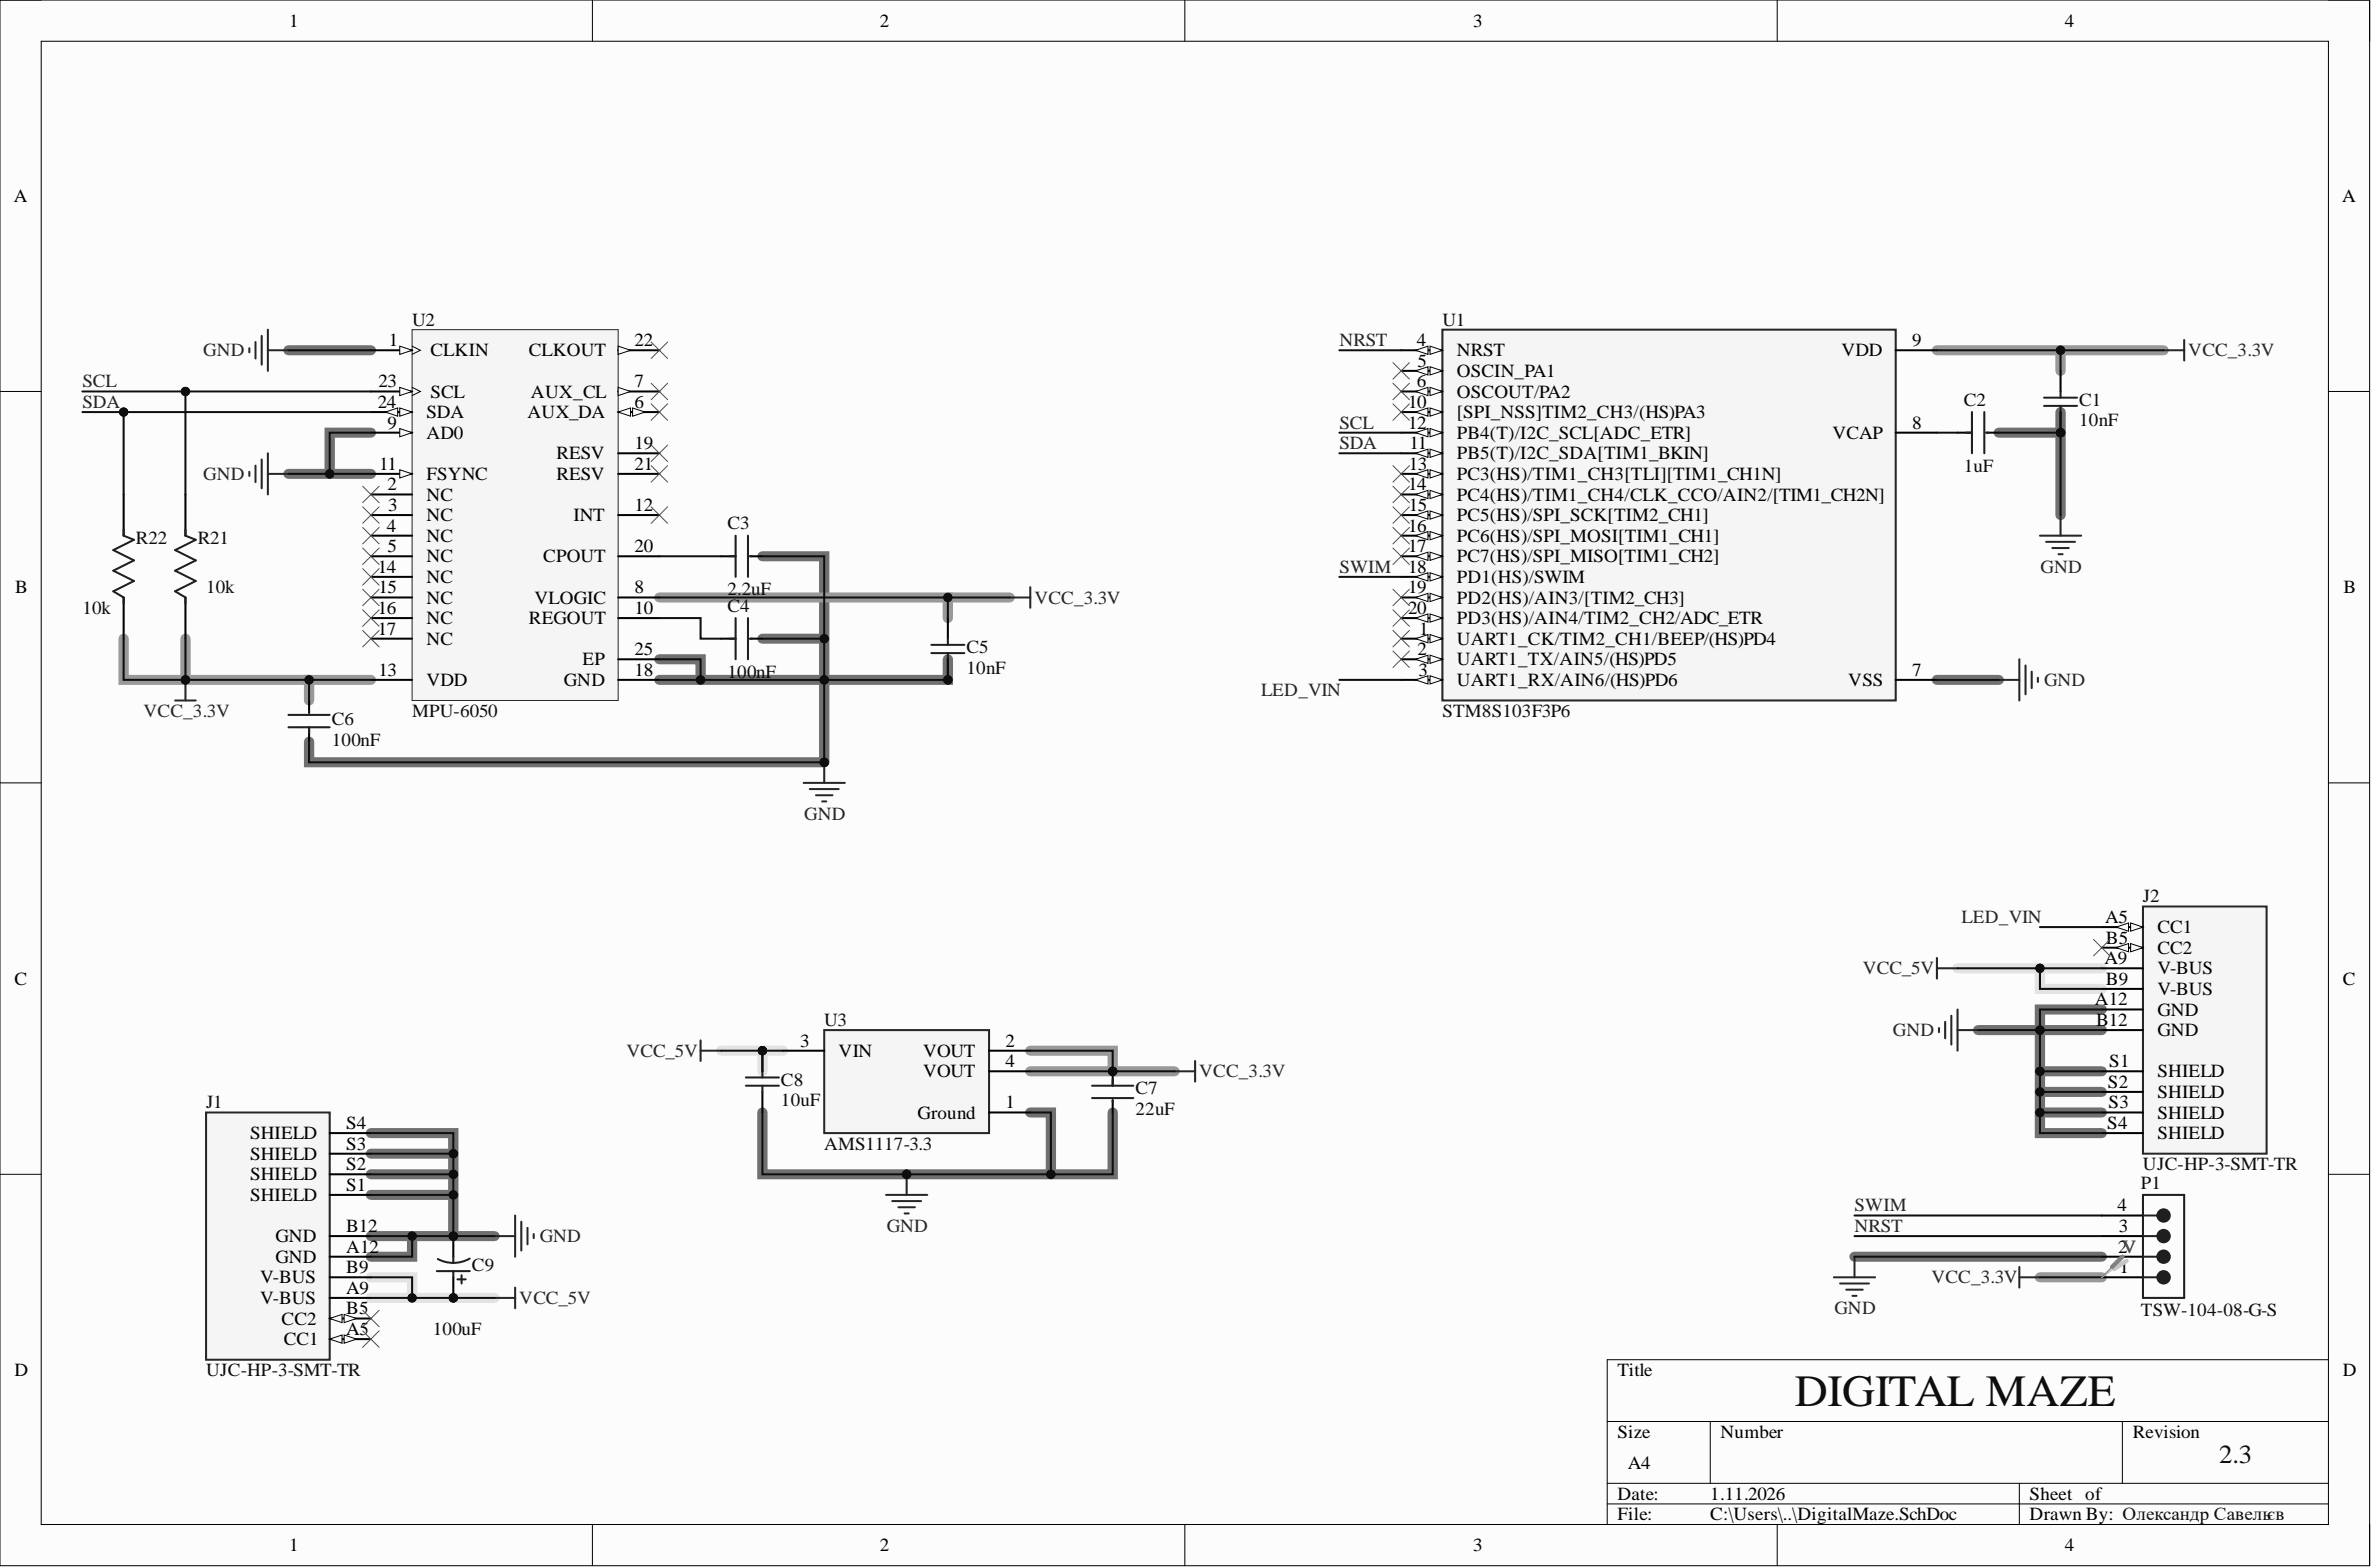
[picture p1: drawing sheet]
<svg xmlns="http://www.w3.org/2000/svg" width="292mm" height="193mm" viewBox="0 0 292 193" stroke-linecap="round" stroke-linejoin="round" font-family="sans-serif">
<defs><g id="words">
<text font-size="5.5" fill="#0e0e0e" x="221.1" y="173.1">DIGITAL MAZE</text>
<text font-size="3.2" fill="#0e0e0e" x="273.4" y="180.2">2.3</text>
<g font-size="2.3">
<text x="35.6" y="3.3">1</text>
<text x="108.4" y="3.3">2</text>
<text x="181.5" y="3.3">3</text>
<text x="254.4" y="3.3">4</text>
<text x="1.7" y="24.9">A</text>
<text x="288.5" y="24.9">A</text>
<text x="46.6" y="47.7">23</text>
<text x="47.9" y="42.6">1</text>
<text x="53.1" y="43.9">CLKIN</text>
<text x="65.2" y="43.9">CLKOUT</text>
<text x="78.2" y="47.7">7</text>
<text x="78.2" y="42.6">22</text>
<text x="174.6" y="42.6">4</text>
<text x="174.6" y="47.7">6</text>
<text x="174.7" y="45.2">5</text>
<text x="179.5" y="43.9">NRST</text>
<text x="179.5" y="46.4">OSCIN_PA1</text>
<text x="226.9" y="43.9">VDD</text>
<text x="235.6" y="42.6">9</text>
<text x="46.5" y="50.2">24</text>
<text x="47.7" y="52.8">9</text>
<text x="52.5" y="51.5">SDA</text>
<text x="53.1" y="49">SCL</text>
<text x="65" y="51.5">AUX_DA</text>
<text x="65.4" y="49">AUX_CL</text>
<text x="78.2" y="50.2">6</text>
<text x="173.5" y="50.2">10</text>
<text x="173.5" y="52.8">12</text>
<text x="179.5" y="49">OSCOUT/PA2</text>
<text x="179.5" y="51.5">[SPI_NSS]TIM2_CH3/(HS)PA3</text>
<text x="235.6" y="52.8">8</text>
<text x="46.7" y="57.8">11</text>
<text x="52.5" y="54">AD0</text>
<text x="52.5" y="59.1">FSYNC</text>
<text x="68.5" y="56.6">RESV</text>
<text x="68.5" y="59.1">RESV</text>
<text x="78.2" y="55.3">19</text>
<text x="78.2" y="57.8">21</text>
<text x="173.6" y="57.8">13</text>
<text x="173.6" y="55.3">11</text>
<text x="179.5" y="54">PB4(T)/I2C_SCL[ADC_ETR]</text>
<text x="179.5" y="56.6">PB5(T)/I2C_SDA[TIM1_BKIN]</text>
<text x="179.5" y="59.1">PC3(HS)/TIM1_CH3[TLI][TIM1_CH1N]</text>
<text x="225.8" y="54">VCAP</text>
<text x="47.6" y="65.5">4</text>
<text x="47.7" y="60.4">2</text>
<text x="47.8" y="62.9">3</text>
<text x="52.5" y="61.7">NC</text>
<text x="52.5" y="64.2">NC</text>
<text x="70.7" y="64.2">INT</text>
<text x="78.2" y="62.9">12</text>
<text x="173.5" y="60.4">14</text>
<text x="173.5" y="65.5">16</text>
<text x="173.6" y="62.9">15</text>
<text x="179.5" y="61.7">PC4(HS)/TIM1_CH4/CLK_CCO/AIN2/[TIM1_CH2N]</text>
<text x="179.5" y="64.2">PC5(HS)/SPI_SCK[TIM2_CH1]</text>
<text x="46.5" y="70.5">14</text>
<text x="47.7" y="68">5</text>
<text x="52.5" y="66.7">NC</text>
<text x="52.5" y="69.3">NC</text>
<text x="52.5" y="71.8">NC</text>
<text x="66.9" y="69.3">CPOUT</text>
<text x="78.2" y="68">20</text>
<text x="173.5" y="68">17</text>
<text x="173.5" y="70.5">18</text>
<text x="179.5" y="66.7">PC6(HS)/SPI_MOSI[TIM1_CH1]</text>
<text x="179.5" y="69.3">PC7(HS)/SPI_MISO[TIM1_CH2]</text>
<text x="179.5" y="71.8">PD1(HS)/SWIM</text>
<text x="1.9" y="73.1">B</text>
<text x="46.5" y="75.6">16</text>
<text x="46.6" y="73.1">15</text>
<text x="52.5" y="74.3">NC</text>
<text x="52.5" y="76.9">NC</text>
<text x="65.2" y="76.9">REGOUT</text>
<text x="65.8" y="74.3">VLOGIC</text>
<text x="78.2" y="73.1">8</text>
<text x="78.2" y="75.6">10</text>
<text x="173.5" y="73.1">19</text>
<text x="173.5" y="75.6">20</text>
<text x="179.5" y="74.3">PD2(HS)/AIN3/[TIM2_CH3]</text>
<text x="179.5" y="76.9">PD3(HS)/AIN4/TIM2_CH2/ADC_ETR</text>
<text x="288.7" y="73.1">B</text>
<text x="46.5" y="78.1">17</text>
<text x="46.6" y="83.2">13</text>
<text x="52.5" y="79.4">NC</text>
<text x="71.8" y="81.9">EP</text>
<text x="78.2" y="83.2">18</text>
<text x="78.2" y="80.7">25</text>
<text x="174.7" y="80.7">2</text>
<text x="174.7" y="83.2">3</text>
<text x="174.8" y="78.1">1</text>
<text x="179.5" y="79.4">UART1_CK/TIM2_CH1/BEEP/(HS)PD4</text>
<text x="179.5" y="81.9">UART1_TX/AIN5/(HS)PD5</text>
<text x="235.6" y="83.2">7</text>
<text x="52.5" y="84.5">VDD</text>
<text x="69.5" y="84.5">GND</text>
<text x="179.5" y="84.5">UART1_RX/AIN6/(HS)PD6</text>
<text x="227.7" y="84.5">VSS</text>
<text x="259.4" y="113.7">A5</text>
<text x="259.3" y="118.7">A9</text>
<text x="259.4" y="116.2">B5</text>
<text x="265.8" y="114.9">CC1</text>
<text x="265.8" y="117.5">CC2</text>
<text x="1.8" y="121.3">C</text>
<text x="258.1" y="123.8">A12</text>
<text x="259.4" y="121.3">B9</text>
<text x="265.8" y="120">V-BUS</text>
<text x="265.8" y="122.5">V-BUS</text>
<text x="265.8" y="125.1">GND</text>
<text x="288.6" y="121.3">C</text>
<text x="98.6" y="128.9">3</text>
<text x="103.3" y="130.2">VIN</text>
<text x="113.7" y="130.2">VOUT</text>
<text x="123.9" y="128.9">2</text>
<text x="123.9" y="131.4">4</text>
<text x="258.3" y="126.3">B12</text>
<text x="259.9" y="131.4">S1</text>
<text x="265.8" y="127.6">GND</text>
<text x="113" y="137.8">Ground</text>
<text x="113.7" y="132.7">VOUT</text>
<text x="123.9" y="136.5">1</text>
<text x="259.7" y="134">S2</text>
<text x="259.8" y="136.5">S3</text>
<text x="265.8" y="132.7">SHIELD</text>
<text x="265.8" y="135.2">SHIELD</text>
<text x="265.8" y="137.8">SHIELD</text>
<text x="30.8" y="142.8">SHIELD</text>
<text x="30.8" y="140.3">SHIELD</text>
<text x="42.6" y="141.6">S3</text>
<text x="42.6" y="139">S4</text>
<text x="259.6" y="139">S4</text>
<text x="265.8" y="140.3">SHIELD</text>
<text x="30.8" y="147.9">SHIELD</text>
<text x="30.8" y="145.4">SHIELD</text>
<text x="42.6" y="146.6">S1</text>
<text x="42.6" y="144.1">S2</text>
<text x="260.9" y="149.2">4</text>
<text x="33.9" y="155.5">GND</text>
<text x="33.9" y="153">GND</text>
<text x="42.6" y="154.3">A12</text>
<text x="42.6" y="151.7">B12</text>
<text x="261" y="154.3">2V</text>
<text x="261" y="151.7">3</text>
<text x="32.1" y="160.6">V-BUS</text>
<text x="32.1" y="158.1">V-BUS</text>
<text x="42.6" y="161.9">B5</text>
<text x="42.6" y="159.3">A9</text>
<text x="42.6" y="156.8">B9</text>
<text x="261.1" y="156.8">1</text>
<text x="34.7" y="163.1">CC2</text>
<text x="34.9" y="165.7">CC1</text>
<text x="42.6" y="164.4">A5</text>
<text x="1.8" y="169.5">D</text>
<text x="199.3" y="169.5">Title</text>
<text x="288.6" y="169.5">D</text>
<text x="199.3" y="177.1">Size</text>
<text x="212" y="177.1">Number</text>
<text x="262.7" y="177.1">Revision</text>
<text x="199.3" y="184.7">Date:</text>
<text x="200.5" y="180.9">A4</text>
<text x="210.7" y="184.7">1.11.2026</text>
<text x="250" y="184.7">Sheet of</text>
<text x="35.6" y="191">1</text>
<text x="108.4" y="191">2</text>
<text x="181.5" y="191">3</text>
<text x="199.3" y="187.2">File:</text>
<text x="210.7" y="187.2">C:\Users\..\DigitalMaze.SchDoc</text>
<text x="250" y="187.2">Drawn By: Олександр Савельєв</text>
<text x="254.4" y="191">4</text>
</g>
<g font-size="2.3" fill="#0e0e0e">
<text x="50.8" y="40.1">U2</text>
<text x="177.7" y="40.1">U1</text>
<text x="241.9" y="50">C2</text>
<text x="256.1" y="50">C1</text>
<text x="256.1" y="52.5">10nF</text>
<text x="241.9" y="58.1">1uF</text>
<text x="89.6" y="65.2">C3</text>
<text x="16.8" y="67">R22</text>
<text x="24.4" y="67">R21</text>
<text x="10.2" y="75.6">10k</text>
<text x="25.4" y="73.1">10k</text>
<text x="89.6" y="73.3">2.2uF</text>
<text x="89.6" y="75.4">C4</text>
<text x="89.6" y="83.5">100nF</text>
<text x="119.1" y="80.4">C5</text>
<text x="119.1" y="83">10nF</text>
<text x="40.9" y="89.3">C6</text>
<text x="50.8" y="88.3">MPU-6050</text>
<text x="177.7" y="88.3">STM8S103F3P6</text>
<text x="40.9" y="91.8">100nF</text>
<text x="264" y="111.1">J2</text>
<text x="101.5" y="126.3">U3</text>
<text x="25.4" y="136.5">J1</text>
<text x="96.2" y="133.7">C8</text>
<text x="96.2" y="136.2">10uF</text>
<text x="139.9" y="134.7">C7</text>
<text x="139.9" y="137.3">22uF</text>
<text x="101.5" y="141.6">AMS1117-3.3</text>
<text x="263.8" y="146.4">P1</text>
<text x="264" y="144.1">UJC-HP-3-SMT-TR</text>
<text x="58.1" y="156.5">C9</text>
<text x="53.3" y="164.4">100uF</text>
<text x="263.8" y="162.1">TSW-104-08-G-S</text>
<text x="25.4" y="169.5">UJC-HP-3-SMT-TR</text>
</g>
<g font-size="2.3" fill="#262626">
<text x="10.2" y="47.7">SCL</text>
<text x="25" y="43.9">GND</text>
<text x="165" y="42.6">NRST</text>
<text x="269.6" y="43.9">VCC_3.3V</text>
<text x="10.2" y="50.2">SDA</text>
<text x="165" y="52.8">SCL</text>
<text x="25" y="59.1">GND</text>
<text x="165" y="55.3">SDA</text>
<text x="165" y="70.5">SWIM</text>
<text x="251.4" y="70.5">GND</text>
<text x="127.4" y="74.3">VCC_3.3V</text>
<text x="17.7" y="88.3">VCC_3.3V</text>
<text x="155.4" y="85.8">LED_VIN</text>
<text x="251.8" y="84.5">GND</text>
<text x="99.1" y="101">GND</text>
<text x="241.7" y="113.7">LED_VIN</text>
<text x="229.5" y="120">VCC_5V</text>
<text x="77.2" y="130.2">VCC_5V</text>
<text x="233.2" y="127.6">GND</text>
<text x="147.7" y="132.7">VCC_3.3V</text>
<text x="228.5" y="149.2">SWIM</text>
<text x="66.5" y="153">GND</text>
<text x="109.2" y="151.7">GND</text>
<text x="228.5" y="151.7">NRST</text>
<text x="64" y="160.6">VCC_5V</text>
<text x="226" y="161.9">GND</text>
<text x="237.9" y="158.1">VCC_3.3V</text>
</g>
</g></defs>
<path d="M0 0h291.9v192.8h-291.9z" fill-rule="evenodd" fill="#fcfcfc"/>
<path d="M0 0h291.9v192.8h-291.9z" fill="none" stroke="#000" stroke-width=".12"/>
<path d="M5.1 5.1h281.8v182.6h-281.8z" fill-rule="evenodd" fill="#fcfcfc"/>
<g fill="none" stroke="#000" stroke-width=".12">
<path d="M0 0h5.1M5.1 5.1h281.8v182.6h-281.8zM73 0v5.1M146 0v5.1M218.9 0v5.1M286.9 0h5v5.1M0 48.2h5.1M286.9 48.2h5M0 96.4h5.1M286.9 96.4h5M0 144.6h5.1M286.9 144.6h5"/>
<path d="M198 175.1h88.9M210.7 175.1v7.6M261.5 175.1v7.6M286.9 167.4h-88.9v20.3M73 187.7v5.1M146 187.7v5.1M198 182.7h88.9M198 185.2h88.9M218.9 187.7v5.1M248.8 182.7v5M291.9 187.7v5.1"/>
</g>
<g fill="none" stroke="#707070" stroke-width="1.3">
<path d="M35.5 58.4h10.2M35.5 43.1h10.2M45.7 53.3h-5.1v5.1M246.2 53.3h7.7M253.9 50.7v12.7M93.9 68.5h7.6v25.4h-63.4v-2.6M93.9 78.7h7.6M81.2 81.2h5.1v2.5M116.8 81.2v2.5h-35.6M238.6 83.7h7.6M45.7 139.5h10.1v12.7M93.9 137v7.6h43.2v-7.6"/>
<path d="M126.9 137h2.6v7.6M243.7 126.9h7.6v12.6h7.6M251.3 137h7.6M251.3 134.5h7.6M251.3 131.9h7.6M258.9 124.3h-7.6v2.6h7.6M45.7 152.2h15.2M45.7 142.1h10.1M45.7 144.6h10.1M45.7 147.1h10.1M50.8 152.2v2.6h-5.1M228.5 154.8h30.4"/>
</g>
<path d="M238.6 43.1h27.9M253.9 43.1v2.6M15.2 78.7v5h22.9M22.8 78.7v5M81.2 73.6h35.6v2.5M116.8 73.6h7.6M45.7 83.7h-7.6v2.6M126.9 129.4h10.2v2.5h-10.2M137.1 131.9h7.6M251.3 157.3h7.6" fill="none" stroke="#999" stroke-width="1.3"/>
<path d="M241.2 119.2h10.1M258.9 119.2h-7.6v2.6h7.6M88.8 129.4h7.7M93.9 129.4v2.5M45.7 157.3h5.1v2.5h-5.1M50.8 159.8h10.1" fill="none" stroke="#e2e2e2" stroke-width="1.3"/>
<path d="M177.7 40.6h55.8v45.7h-55.8z" fill-rule="evenodd" fill="#f5f5f5"/>
<path d="M177.7 40.6h55.8v45.7h-55.8z" fill="none" stroke="#262626" stroke-width=".25"/>
<path d="M172.6 43.1h5.1" fill="none" stroke="#000" stroke-width=".25"/>
<path d="M176.2 42.6l1.5 .5-1.5 .5z" fill="#fbfbfb"/>
<path d="M176.2 42.6l1.5 .5-1.5 .5z" fill="none" stroke="#000" stroke-width=".12"/>
<path d="M174.4 43.1l1.5-.5v1z" fill="#fbfbfb"/>
<path d="M174.4 43.1l1.5-.5v1z" fill="none" stroke="#000" stroke-width=".12"/>
<path d="M172.6 45.7h5.1" fill="none" stroke="#000" stroke-width=".25"/>
<path d="M176.2 45.2l1.5 .5-1.5 .5z" fill="#fbfbfb"/>
<path d="M176.2 45.2l1.5 .5-1.5 .5z" fill="none" stroke="#000" stroke-width=".12"/>
<path d="M174.4 45.7l1.5-.5v1z" fill="#fbfbfb"/>
<path d="M174.4 45.7l1.5-.5v1z" fill="none" stroke="#000" stroke-width=".12"/>
<path d="M172.6 48.2h5.1" fill="none" stroke="#000" stroke-width=".25"/>
<path d="M176.2 47.7l1.5 .5-1.5 .5z" fill="#fbfbfb"/>
<path d="M176.2 47.7l1.5 .5-1.5 .5z" fill="none" stroke="#000" stroke-width=".12"/>
<path d="M174.4 48.2l1.5-.5v1z" fill="#fbfbfb"/>
<path d="M174.4 48.2l1.5-.5v1z" fill="none" stroke="#000" stroke-width=".12"/>
<path d="M172.6 50.7h5.1" fill="none" stroke="#000" stroke-width=".25"/>
<path d="M176.2 50.2l1.5 .5-1.5 .6z" fill="#fbfbfb"/>
<path d="M176.2 50.2l1.5 .5-1.5 .6z" fill="none" stroke="#000" stroke-width=".12"/>
<path d="M174.4 50.7l1.5-.5v1.1z" fill="#fbfbfb"/>
<path d="M174.4 50.7l1.5-.5v1.1z" fill="none" stroke="#000" stroke-width=".12"/>
<path d="M172.6 53.3h5.1" fill="none" stroke="#000" stroke-width=".25"/>
<path d="M176.2 52.8l1.5 .5-1.5 .5z" fill="#fbfbfb"/>
<path d="M176.2 52.8l1.5 .5-1.5 .5z" fill="none" stroke="#000" stroke-width=".12"/>
<path d="M174.4 53.3l1.5-.5v1z" fill="#fbfbfb"/>
<path d="M174.4 53.3l1.5-.5v1z" fill="none" stroke="#000" stroke-width=".12"/>
<path d="M172.6 55.8h5.1" fill="none" stroke="#000" stroke-width=".25"/>
<path d="M176.2 55.3l1.5 .5-1.5 .5z" fill="#fbfbfb"/>
<path d="M176.2 55.3l1.5 .5-1.5 .5z" fill="none" stroke="#000" stroke-width=".12"/>
<path d="M174.4 55.8l1.5-.5v1z" fill="#fbfbfb"/>
<path d="M174.4 55.8l1.5-.5v1z" fill="none" stroke="#000" stroke-width=".12"/>
<path d="M172.6 58.4h5.1" fill="none" stroke="#000" stroke-width=".25"/>
<path d="M176.2 57.8l1.5 .6-1.5 .5z" fill="#fbfbfb"/>
<path d="M176.2 57.8l1.5 .6-1.5 .5z" fill="none" stroke="#000" stroke-width=".12"/>
<path d="M174.4 58.4l1.5-.6v1.1z" fill="#fbfbfb"/>
<path d="M174.4 58.4l1.5-.6v1.1z" fill="none" stroke="#000" stroke-width=".12"/>
<path d="M172.6 60.9h5.1" fill="none" stroke="#000" stroke-width=".25"/>
<path d="M176.2 60.4l1.5 .5-1.5 .5z" fill="#fbfbfb"/>
<path d="M176.2 60.4l1.5 .5-1.5 .5z" fill="none" stroke="#000" stroke-width=".12"/>
<path d="M174.4 60.9l1.5-.5v1z" fill="#fbfbfb"/>
<path d="M174.4 60.9l1.5-.5v1z" fill="none" stroke="#000" stroke-width=".12"/>
<path d="M172.6 63.4h5.1" fill="none" stroke="#000" stroke-width=".25"/>
<path d="M176.2 62.9l1.5 .5-1.5 .5z" fill="#fbfbfb"/>
<path d="M176.2 62.9l1.5 .5-1.5 .5z" fill="none" stroke="#000" stroke-width=".12"/>
<path d="M174.4 63.4l1.5-.5v1z" fill="#fbfbfb"/>
<path d="M174.4 63.4l1.5-.5v1z" fill="none" stroke="#000" stroke-width=".12"/>
<path d="M172.6 66h5.1" fill="none" stroke="#000" stroke-width=".25"/>
<path d="M176.2 65.5l1.5 .5-1.5 .5z" fill="#fbfbfb"/>
<path d="M176.2 65.5l1.5 .5-1.5 .5z" fill="none" stroke="#000" stroke-width=".12"/>
<path d="M174.4 66l1.5-.5v1z" fill="#fbfbfb"/>
<path d="M174.4 66l1.5-.5v1z" fill="none" stroke="#000" stroke-width=".12"/>
<path d="M172.6 68.5h5.1" fill="none" stroke="#000" stroke-width=".25"/>
<path d="M176.2 68l1.5 .5-1.5 .5z" fill="#fbfbfb"/>
<path d="M176.2 68l1.5 .5-1.5 .5z" fill="none" stroke="#000" stroke-width=".12"/>
<path d="M174.4 68.5l1.5-.5v1z" fill="#fbfbfb"/>
<path d="M174.4 68.5l1.5-.5v1z" fill="none" stroke="#000" stroke-width=".12"/>
<path d="M172.6 71h5.1" fill="none" stroke="#000" stroke-width=".25"/>
<path d="M176.2 70.5l1.5 .5-1.5 .5z" fill="#fbfbfb"/>
<path d="M176.2 70.5l1.5 .5-1.5 .5z" fill="none" stroke="#000" stroke-width=".12"/>
<path d="M174.4 71l1.5-.5v1z" fill="#fbfbfb"/>
<path d="M174.4 71l1.5-.5v1z" fill="none" stroke="#000" stroke-width=".12"/>
<path d="M172.6 73.6h5.1" fill="none" stroke="#000" stroke-width=".25"/>
<path d="M176.2 73.1l1.5 .5-1.5 .5z" fill="#fbfbfb"/>
<path d="M176.2 73.1l1.5 .5-1.5 .5z" fill="none" stroke="#000" stroke-width=".12"/>
<path d="M174.4 73.6l1.5-.5v1z" fill="#fbfbfb"/>
<path d="M174.4 73.6l1.5-.5v1z" fill="none" stroke="#000" stroke-width=".12"/>
<path d="M172.6 76.1h5.1" fill="none" stroke="#000" stroke-width=".25"/>
<path d="M176.2 75.6l1.5 .5-1.5 .5z" fill="#fbfbfb"/>
<path d="M176.2 75.6l1.5 .5-1.5 .5z" fill="none" stroke="#000" stroke-width=".12"/>
<path d="M174.4 76.1l1.5-.5v1z" fill="#fbfbfb"/>
<path d="M174.4 76.1l1.5-.5v1z" fill="none" stroke="#000" stroke-width=".12"/>
<path d="M172.6 78.7h5.1" fill="none" stroke="#000" stroke-width=".25"/>
<path d="M176.2 78.1l1.5 .6-1.5 .5z" fill="#fbfbfb"/>
<path d="M176.2 78.1l1.5 .6-1.5 .5z" fill="none" stroke="#000" stroke-width=".12"/>
<path d="M174.4 78.7l1.5-.6v1.1z" fill="#fbfbfb"/>
<path d="M174.4 78.7l1.5-.6v1.1z" fill="none" stroke="#000" stroke-width=".12"/>
<path d="M172.6 81.2h5.1" fill="none" stroke="#000" stroke-width=".25"/>
<path d="M176.2 80.7l1.5 .5-1.5 .5z" fill="#fbfbfb"/>
<path d="M176.2 80.7l1.5 .5-1.5 .5z" fill="none" stroke="#000" stroke-width=".12"/>
<path d="M174.4 81.2l1.5-.5v1z" fill="#fbfbfb"/>
<path d="M174.4 81.2l1.5-.5v1z" fill="none" stroke="#000" stroke-width=".12"/>
<path d="M172.6 83.7h5.1" fill="none" stroke="#000" stroke-width=".25"/>
<path d="M176.2 83.2l1.5 .5-1.5 .5z" fill="#fbfbfb"/>
<path d="M176.2 83.2l1.5 .5-1.5 .5z" fill="none" stroke="#000" stroke-width=".12"/>
<path d="M174.4 83.7l1.5-.5v1z" fill="#fbfbfb"/>
<path d="M174.4 83.7l1.5-.5v1z" fill="none" stroke="#000" stroke-width=".12"/>
<path d="M233.5 43.1h5.1M233.5 53.3h5.1M233.5 83.7h5.1" fill="none" stroke="#000" stroke-width=".25"/>
<path d="M50.8 40.6h25.4v45.7h-25.4z" fill-rule="evenodd" fill="#f5f5f5"/>
<path d="M50.8 40.6h25.4v45.7h-25.4z" fill="none" stroke="#262626" stroke-width=".12"/>
<path d="M45.7 43.1h5.1" fill="none" stroke="#000" stroke-width=".25"/>
<path d="M49.2 42.6l1.6 .5-1.6 .5z" fill="#fbfbfb"/>
<path d="M49.2 42.6l1.6 .5-1.6 .5zM50.8 42.6l1 .5-1 .5" fill="none" stroke="#000" stroke-width=".12"/>
<path d="M76.2 50.7h5M45.7 60.9h5.1M45.7 63.4h5.1M45.7 66h5.1M45.7 68.5h5.1" fill="none" stroke="#000" stroke-width=".25"/>
<path d="M76.2 50.7l1.5-.5v1.1z" fill="#fbfbfb"/>
<path d="M76.2 50.7l1.5-.5v1.1z" fill="none" stroke="#000" stroke-width=".12"/>
<path d="M77.9 50.2l1.6 .5-1.6 .6z" fill="#fbfbfb"/>
<path d="M77.9 50.2l1.6 .5-1.6 .6z" fill="none" stroke="#000" stroke-width=".12"/>
<path d="M76.2 48.2h5" fill="none" stroke="#000" stroke-width=".25"/>
<path d="M76.2 47.7l1.5 .5-1.5 .5z" fill="#fbfbfb"/>
<path d="M76.2 47.7l1.5 .5-1.5 .5z" fill="none" stroke="#000" stroke-width=".12"/>
<path d="M45.7 53.3h5.1M76.2 73.6h5" fill="none" stroke="#000" stroke-width=".25"/>
<path d="M49.2 52.8l1.6 .5-1.6 .5z" fill="#fbfbfb"/>
<path d="M49.2 52.8l1.6 .5-1.6 .5z" fill="none" stroke="#000" stroke-width=".12"/>
<path d="M45.7 58.4h5.1M76.2 76.1h5" fill="none" stroke="#000" stroke-width=".25"/>
<path d="M49.2 57.8l1.6 .6-1.6 .5z" fill="#fbfbfb"/>
<path d="M49.2 57.8l1.6 .6-1.6 .5z" fill="none" stroke="#000" stroke-width=".12"/>
<path d="M76.2 55.8h5M76.2 58.4h5M76.2 43.1h5M45.7 71h5.1M45.7 73.6h5.1M45.7 76.1h5.1M45.7 78.7h5.1M76.2 63.4h5M76.2 68.5h5M45.7 83.7h5.1M76.2 83.7h5" fill="none" stroke="#000" stroke-width=".25"/>
<path d="M76.2 42.6l1.5 .5-1.5 .5z" fill="#fbfbfb"/>
<path d="M76.2 42.6l1.5 .5-1.5 .5z" fill="none" stroke="#000" stroke-width=".12"/>
<path d="M45.7 48.2h5.1" fill="none" stroke="#000" stroke-width=".25"/>
<path d="M49.2 47.7l1.6 .5-1.6 .5z" fill="#fbfbfb"/>
<path d="M49.2 47.7l1.6 .5-1.6 .5zM50.8 47.7l1 .5-1 .5" fill="none" stroke="#000" stroke-width=".12"/>
<path d="M45.7 50.7h5.1" fill="none" stroke="#000" stroke-width=".25"/>
<path d="M49.2 50.2l1.6 .5-1.6 .6z" fill="#fbfbfb"/>
<path d="M49.2 50.2l1.6 .5-1.6 .6z" fill="none" stroke="#000" stroke-width=".12"/>
<path d="M47.5 50.7l1.5-.5v1.1z" fill="#fbfbfb"/>
<path d="M47.5 50.7l1.5-.5v1.1z" fill="none" stroke="#000" stroke-width=".12"/>
<path d="M76.2 81.2h5" fill="none" stroke="#000" stroke-width=".25"/>
<path d="M101.5 126.9h20.3v12.6h-20.3z" fill-rule="evenodd" fill="#f5f5f5"/>
<path d="M30.7 58.1v.5M31.5 57.3v2.1M32.2 56.6v3.5M33 55.8v5.1M33 58.4h2.5M99 96.4h5.1M99.8 97.2h3.5M100.5 97.9h2.1M101.3 98.7h.5M101.5 93.9v2.5M101.5 126.9h20.3v12.6h-20.3z" fill="none" stroke="#262626" stroke-width=".25"/>
<path d="M96.5 129.4h5M121.8 129.4h5.1M121.8 131.9h5.1M121.8 137h5.1" fill="none" stroke="#000" stroke-width=".25"/>
<circle cx="101.5" cy="93.9" r=".51" fill="#0e0e0e"/>
<circle cx="101.5" cy="93.9" r=".51" fill="none" stroke="#0e0e0e" stroke-width=".12"/>
<path d="M25.4 137h15.2v30.4h-15.2z" fill-rule="evenodd" fill="#f5f5f5"/>
<path d="M25.4 137h15.2v30.4h-15.2z" fill="none" stroke="#262626" stroke-width=".25"/>
<path d="M40.6 164.9h5.1" fill="none" stroke="#000" stroke-width=".25"/>
<path d="M40.6 164.9l1.5-.5v1z" fill="#fbfbfb"/>
<path d="M40.6 164.9l1.5-.5v1z" fill="none" stroke="#000" stroke-width=".12"/>
<path d="M42.4 164.4l1.5 .5-1.5 .5z" fill="#fbfbfb"/>
<path d="M42.4 164.4l1.5 .5-1.5 .5z" fill="none" stroke="#000" stroke-width=".12"/>
<path d="M40.6 162.4h5.1" fill="none" stroke="#000" stroke-width=".25"/>
<path d="M40.6 162.4l1.5-.5v1z" fill="#fbfbfb"/>
<path d="M40.6 162.4l1.5-.5v1z" fill="none" stroke="#000" stroke-width=".12"/>
<path d="M42.4 161.9l1.5 .5-1.5 .5z" fill="#fbfbfb"/>
<path d="M42.4 161.9l1.5 .5-1.5 .5z" fill="none" stroke="#000" stroke-width=".12"/>
<path d="M40.6 139.5h5.1M40.6 159.8h5.1M40.6 157.3h5.1M40.6 154.8h5.1M40.6 152.2h5.1M40.6 147.1h5.1M40.6 144.6h5.1M40.6 142.1h5.1" fill="none" stroke="#000" stroke-width=".25"/>
<path d="M264 111.6h15.2v30.5h-15.2z" fill-rule="evenodd" fill="#f5f5f5"/>
<path d="M264 111.6h15.2v30.5h-15.2z" fill="none" stroke="#262626" stroke-width=".25"/>
<path d="M258.9 114.2h5.1" fill="none" stroke="#000" stroke-width=".25"/>
<path d="M262.5 113.7l1.5 .5-1.5 .5z" fill="#fbfbfb"/>
<path d="M262.5 113.7l1.5 .5-1.5 .5z" fill="none" stroke="#000" stroke-width=".12"/>
<path d="M260.7 114.2l1.5-.5v1z" fill="#fbfbfb"/>
<path d="M260.7 114.2l1.5-.5v1z" fill="none" stroke="#000" stroke-width=".12"/>
<path d="M258.9 116.7h5.1" fill="none" stroke="#000" stroke-width=".25"/>
<path d="M262.5 116.2l1.5 .5-1.5 .5z" fill="#fbfbfb"/>
<path d="M262.5 116.2l1.5 .5-1.5 .5z" fill="none" stroke="#000" stroke-width=".12"/>
<path d="M260.7 116.7l1.5-.5v1z" fill="#fbfbfb"/>
<path d="M260.7 116.7l1.5-.5v1z" fill="none" stroke="#000" stroke-width=".12"/>
<path d="M258.9 119.2h5.1M258.9 121.8h5.1M258.9 124.3h5.1M258.9 126.9h5.1M258.9 131.9h5.1M258.9 134.5h5.1M258.9 137h5.1M258.9 139.5h5.1" fill="none" stroke="#000" stroke-width=".25"/>
<g fill="none" stroke="#262626" stroke-width=".25">
<path d="M30.7 42.9v.5M31.5 42.1v2M32.2 41.4v3.5M33 40.6v5.1M33 43.1h2.5M238.9 126.6v.5M239.6 125.8v2.1M240.4 125.1v3.5M241.2 124.3v5.1M241.2 126.9h2.5M60.9 152.2h2.6M63.5 149.7v5.1"/>
<path d="M64.2 150.4v3.6M65 151.2v2M65.7 152v.5M109.2 147.1h5M109.9 147.9h3.6M110.7 148.7h2M111.4 149.4h.5M111.7 144.6v2.5"/>
</g>
<circle cx="111.7" cy="144.6" r=".51" fill="#0e0e0e"/>
<circle cx="111.7" cy="144.6" r=".51" fill="none" stroke="#0e0e0e" stroke-width=".12"/>
<circle cx="55.8" cy="159.8" r=".51" fill="#0e0e0e"/>
<circle cx="55.8" cy="159.8" r=".51" fill="none" stroke="#0e0e0e" stroke-width=".12"/>
<circle cx="55.8" cy="152.2" r=".51" fill="#0e0e0e"/>
<circle cx="55.8" cy="152.2" r=".51" fill="none" stroke="#0e0e0e" stroke-width=".12"/>
<path d="M55.8 157.3v2.5" fill="none" stroke="#000" stroke-width=".25"/>
<circle cx="55.8" cy="159.8" r=".51" fill="#0e0e0e"/>
<circle cx="55.8" cy="159.8" r=".51" fill="none" stroke="#0e0e0e" stroke-width=".12"/>
<path d="M55.8 152.2v2.6" fill="none" stroke="#000" stroke-width=".25"/>
<circle cx="55.8" cy="152.2" r=".51" fill="#0e0e0e"/>
<circle cx="55.8" cy="152.2" r=".51" fill="none" stroke="#0e0e0e" stroke-width=".12"/>
<path d="M53.8 156.5h4.1M53.9 155l1.2 .4 .7 .1M55.8 154.8v.7M55.8 156.5v.8M56.4 157.5h1M56.9 157v1.1M57.9 155l-.8 .3-1.3 .2M264 157.3h1.8" fill="none" stroke="#1c1c1c" stroke-width=".25"/>
<path d="M251.3 66h5.1M252.1 66.7h3.5M252.8 67.5h2.1M253.6 68.2h.5M253.9 63.4v2.6M246.2 83.7h2.6M248.8 81.2v5.1M249.5 81.9v3.6M250.3 82.7v2M251.1 83.5v.5" fill="none" stroke="#262626" stroke-width=".25"/>
<path d="M258.9 157.3h5.1M258.9 154.8h5.1M258.9 152.2h5.1M258.9 149.7h5.1" fill="none" stroke="#000" stroke-width=".25"/>
<circle cx="266.5" cy="157.3" r=".76" fill="#1c1c1c"/>
<g fill="none" stroke="#1c1c1c" stroke-width=".25">
<path d="M264 147.1h5.1v12.7h-5.1zM264 154.8h1.8"/>
<circle cx="266.5" cy="157.3" r=".76"/>
</g>
<circle cx="266.5" cy="154.8" r=".76" fill="#1c1c1c"/>
<g fill="none" stroke="#1c1c1c" stroke-width=".25">
<path d="M264 152.2h1.8M264 149.7h1.8"/>
<circle cx="266.5" cy="154.8" r=".76"/>
</g>
<circle cx="266.5" cy="152.2" r=".76" fill="#1c1c1c"/>
<circle cx="266.5" cy="152.2" r=".76" fill="none" stroke="#1c1c1c" stroke-width=".25"/>
<circle cx="266.5" cy="149.7" r=".76" fill="#1c1c1c"/>
<circle cx="266.5" cy="149.7" r=".76" fill="none" stroke="#1c1c1c" stroke-width=".25"/>
<g fill="none" stroke="#4c4c4c" stroke-width=".12">
<path d="M44.7 59.9l2 2M46.7 59.9l-2 2M80.2 42.1l2 2M80.2 47.2l2 2M80.2 49.7l2 2.1M80.2 54.8l2 2M80.2 57.3l2 2.1M82.2 42.1l-2 2M82.2 47.2l-2 2M82.2 49.7l-2 2.1M82.2 54.8l-2 2M82.2 57.3l-2 2.1"/>
<path d="M171.6 57.3l2 2.1M171.6 59.9l2 2M171.6 44.7l2 2M171.6 47.2l2 2M171.6 49.7l2 2.1M173.6 57.3l-2 2.1M173.6 59.9l-2 2M173.6 44.7l-2 2M173.6 47.2l-2 2M173.6 49.7l-2 2.1M44.7 62.4l2 2M44.7 65l2 2"/>
<path d="M44.7 67.5l2 2M44.7 70l2 2.1M44.7 72.6l2 2M44.7 75.1l2 2M44.7 77.6l2 2.1M46.7 77.6l-2 2.1M46.7 62.4l-2 2M46.7 65l-2 2M46.7 67.5l-2 2M46.7 70l-2 2.1M46.7 72.6l-2 2M46.7 75.1l-2 2"/>
<path d="M171.6 62.4l2 2M171.6 65l2 2M171.6 67.5l2 2M171.6 72.6l2 2M171.6 75.1l2 2M171.6 77.6l2 2.1M173.6 62.4l-2 2M173.6 65l-2 2M173.6 67.5l-2 2M173.6 72.6l-2 2M173.6 75.1l-2 2M173.6 77.6l-2 2.1"/>
<path d="M171.6 80.2l2 2M173.6 80.2l-2 2"/>
</g>
<g fill="none" stroke="#262626" stroke-width=".25">
<path d="M266.5 43.1h2.6M269.1 41.9v2.5M124.4 73.6h2.5M126.9 72.3v2.5M21.6 86.3h2.5M22.8 83.7v2.6M238.6 118v2.5M238.6 119.2h2.6M86.3 128.1v2.6M86.3 129.4h2.5M144.7 131.9h2.5M147.2 130.7v2.5"/>
<path d="M60.9 159.8h2.6M63.5 158.6v2.5"/>
</g>
<circle cx="22.8" cy="83.7" r=".51" fill="#0e0e0e"/>
<circle cx="22.8" cy="83.7" r=".51" fill="none" stroke="#0e0e0e" stroke-width=".12"/>
<path d="M80.2 62.4l2 2M82.2 62.4l-2 2M257.9 115.7l2 2M259.9 115.7l-2 2M44.7 161.4l2 2M44.7 163.9l2 2M46.7 161.4l-2 2M46.7 163.9l-2 2" fill="none" stroke="#4c4c4c" stroke-width=".12"/>
<path d="M225.9 157.3h5.1M226.7 158.1h3.5M227.5 158.8h2M228.2 159.6h.5M228.5 154.8v2.5M248.8 157.3h2.5M248.8 156v2.6" fill="none" stroke="#262626" stroke-width=".25"/>
<path d="M15.2 60.9v5.1M15.2 73.6v5.1M22.8 60.9v5.1M22.8 73.6v5.1M88.8 68.5h1.8M88.8 78.7h1.8M92.4 68.5h1.5M92.4 78.7h1.5M38.1 86.3v1.5M38.1 89.6v1.7" fill="none" stroke="#000" stroke-width=".25"/>
<g fill="none" stroke="#1c1c1c" stroke-width=".25">
<path d="M15.2 65.2v.8l1.3 .5-2.5 1.2 2.5 1.3-2.5 1.3 2.5 1.2-2.5 1.3 1.2 .8v.7M22.8 65.2v.8l1.3 .5-2.5 1.2 2.5 1.3-2.5 1.3 2.5 1.2-2.5 1.3 1.2 .8v.7M89.9 68.5h.7M89.9 78.7h.7M90.6 66v5M90.6 76.1v5.1M92.1 66v5M92.1 76.1v5.1M92.4 68.5h.3M92.4 78.7h.3M35.5 89.6h5.1M35.5 88h5.1"/>
<path d="M38.1 87.5v.3M38.1 89.6v.7"/>
</g>
<circle cx="116.8" cy="83.7" r=".51" fill="#0e0e0e"/>
<circle cx="116.8" cy="83.7" r=".51" fill="none" stroke="#0e0e0e" stroke-width=".12"/>
<path d="M116.8 81.2v2.5" fill="none" stroke="#000" stroke-width=".25"/>
<circle cx="116.8" cy="83.7" r=".51" fill="#0e0e0e"/>
<circle cx="116.8" cy="83.7" r=".51" fill="none" stroke="#0e0e0e" stroke-width=".12"/>
<path d="M116.8 76.1v2.6" fill="none" stroke="#000" stroke-width=".25"/>
<path d="M114.7 79.4h4.1M116.8 78.7v.7M114.7 80.4h4.1M116.8 80.4v.8" fill="none" stroke="#1c1c1c" stroke-width=".25"/>
<circle cx="253.9" cy="53.3" r=".51" fill="#0e0e0e"/>
<circle cx="253.9" cy="53.3" r=".51" fill="none" stroke="#0e0e0e" stroke-width=".12"/>
<path d="M253.9 50.7v2.6" fill="none" stroke="#000" stroke-width=".25"/>
<circle cx="253.9" cy="53.3" r=".51" fill="#0e0e0e"/>
<circle cx="253.9" cy="53.3" r=".51" fill="none" stroke="#0e0e0e" stroke-width=".12"/>
<path d="M241.2 53.3h1.7M244.7 53.3h1.5M253.9 45.7v2.5" fill="none" stroke="#000" stroke-width=".25"/>
<path d="M242.2 53.3h.7M242.9 50.7v5.1M244.5 50.7v5.1M244.7 53.3h.3M251.8 49h4.1M251.8 50h4.1M253.9 48.2v.8M253.9 50v.7" fill="none" stroke="#1c1c1c" stroke-width=".25"/>
<circle cx="93.9" cy="129.4" r=".51" fill="#0e0e0e"/>
<circle cx="93.9" cy="129.4" r=".51" fill="none" stroke="#0e0e0e" stroke-width=".12"/>
<path d="M93.9 129.4v2.5M93.9 134.5v2.5" fill="none" stroke="#000" stroke-width=".25"/>
<circle cx="93.9" cy="129.4" r=".51" fill="#0e0e0e"/>
<circle cx="93.9" cy="129.4" r=".51" fill="none" stroke="#0e0e0e" stroke-width=".12"/>
<path d="M91.9 132.7h4.1M91.9 133.7h4.1M93.9 131.9v.8M93.9 133.7v.8" fill="none" stroke="#1c1c1c" stroke-width=".25"/>
<circle cx="137.1" cy="131.9" r=".51" fill="#0e0e0e"/>
<circle cx="137.1" cy="131.9" r=".51" fill="none" stroke="#0e0e0e" stroke-width=".12"/>
<path d="M137.1 131.9v1.8" fill="none" stroke="#000" stroke-width=".25"/>
<circle cx="137.1" cy="131.9" r=".51" fill="#0e0e0e"/>
<circle cx="137.1" cy="131.9" r=".51" fill="none" stroke="#0e0e0e" stroke-width=".12"/>
<path d="M137.1 135.5v1.5" fill="none" stroke="#000" stroke-width=".25"/>
<path d="M134.5 133.7h5.1M134.5 135.2h5.1M137.1 132.9v.8M137.1 135.5v.2" fill="none" stroke="#1c1c1c" stroke-width=".25"/>
<path d="M10.2 48.2h35.5" fill="none" stroke="#0e0e0e" stroke-width=".25"/>
<circle cx="22.8" cy="48.2" r=".51" fill="#0e0e0e"/>
<circle cx="22.8" cy="48.2" r=".51" fill="none" stroke="#0e0e0e" stroke-width=".12"/>
<path d="M10.2 50.7h35.5" fill="none" stroke="#0e0e0e" stroke-width=".25"/>
<circle cx="15.2" cy="50.7" r=".51" fill="#0e0e0e"/>
<circle cx="15.2" cy="50.7" r=".51" fill="none" stroke="#0e0e0e" stroke-width=".12"/>
<path d="M35.5 58.4h10.2" fill="none" stroke="#0e0e0e" stroke-width=".25"/>
<circle cx="40.6" cy="58.4" r=".51" fill="#0e0e0e"/>
<circle cx="40.6" cy="58.4" r=".51" fill="none" stroke="#0e0e0e" stroke-width=".12"/>
<path d="M45.7 53.3h-5.1v5.1" fill="none" stroke="#0e0e0e" stroke-width=".25"/>
<circle cx="40.6" cy="58.4" r=".51" fill="#0e0e0e"/>
<circle cx="40.6" cy="58.4" r=".51" fill="none" stroke="#0e0e0e" stroke-width=".12"/>
<path d="M81.2 76.1h5.1v2.6h2.5M93.9 68.5h7.6v25.4" fill="none" stroke="#0e0e0e" stroke-width=".25"/>
<circle cx="101.5" cy="78.7" r=".51" fill="#0e0e0e"/>
<circle cx="101.5" cy="78.7" r=".51" fill="none" stroke="#0e0e0e" stroke-width=".12"/>
<circle cx="101.5" cy="83.7" r=".51" fill="#0e0e0e"/>
<circle cx="101.5" cy="83.7" r=".51" fill="none" stroke="#0e0e0e" stroke-width=".12"/>
<circle cx="101.5" cy="93.9" r=".51" fill="#0e0e0e"/>
<circle cx="101.5" cy="93.9" r=".51" fill="none" stroke="#0e0e0e" stroke-width=".12"/>
<path d="M93.9 78.7h7.6" fill="none" stroke="#0e0e0e" stroke-width=".25"/>
<circle cx="101.5" cy="78.7" r=".51" fill="#0e0e0e"/>
<circle cx="101.5" cy="78.7" r=".51" fill="none" stroke="#0e0e0e" stroke-width=".12"/>
<path d="M38.1 91.3v2.6h63.4" fill="none" stroke="#0e0e0e" stroke-width=".25"/>
<circle cx="101.5" cy="93.9" r=".51" fill="#0e0e0e"/>
<circle cx="101.5" cy="93.9" r=".51" fill="none" stroke="#0e0e0e" stroke-width=".12"/>
<path d="M81.2 83.7h20.3" fill="none" stroke="#0e0e0e" stroke-width=".25"/>
<circle cx="86.3" cy="83.7" r=".51" fill="#0e0e0e"/>
<circle cx="86.3" cy="83.7" r=".51" fill="none" stroke="#0e0e0e" stroke-width=".12"/>
<circle cx="101.5" cy="83.7" r=".51" fill="#0e0e0e"/>
<circle cx="101.5" cy="83.7" r=".51" fill="none" stroke="#0e0e0e" stroke-width=".12"/>
<path d="M45.7 83.7h-7.6v2.6" fill="none" stroke="#0e0e0e" stroke-width=".25"/>
<circle cx="38.1" cy="83.7" r=".51" fill="#0e0e0e"/>
<circle cx="38.1" cy="83.7" r=".51" fill="none" stroke="#0e0e0e" stroke-width=".12"/>
<path d="M116.8 81.2v2.5h-15.3" fill="none" stroke="#0e0e0e" stroke-width=".25"/>
<circle cx="101.5" cy="83.7" r=".51" fill="#0e0e0e"/>
<circle cx="101.5" cy="83.7" r=".51" fill="none" stroke="#0e0e0e" stroke-width=".12"/>
<circle cx="116.8" cy="83.7" r=".51" fill="#0e0e0e"/>
<circle cx="116.8" cy="83.7" r=".51" fill="none" stroke="#0e0e0e" stroke-width=".12"/>
<path d="M81.2 73.6h35.6v2.5" fill="none" stroke="#0e0e0e" stroke-width=".25"/>
<circle cx="116.8" cy="73.6" r=".51" fill="#0e0e0e"/>
<circle cx="116.8" cy="73.6" r=".51" fill="none" stroke="#0e0e0e" stroke-width=".12"/>
<path d="M116.8 73.6h7.6" fill="none" stroke="#0e0e0e" stroke-width=".25"/>
<circle cx="116.8" cy="73.6" r=".51" fill="#0e0e0e"/>
<circle cx="116.8" cy="73.6" r=".51" fill="none" stroke="#0e0e0e" stroke-width=".12"/>
<path d="M45.7 152.2h15.2" fill="none" stroke="#0e0e0e" stroke-width=".25"/>
<circle cx="50.8" cy="152.2" r=".51" fill="#0e0e0e"/>
<circle cx="50.8" cy="152.2" r=".51" fill="none" stroke="#0e0e0e" stroke-width=".12"/>
<circle cx="55.8" cy="152.2" r=".51" fill="#0e0e0e"/>
<circle cx="55.8" cy="152.2" r=".51" fill="none" stroke="#0e0e0e" stroke-width=".12"/>
<path d="M50.8 152.2v2.6h-5.1" fill="none" stroke="#0e0e0e" stroke-width=".25"/>
<circle cx="50.8" cy="152.2" r=".51" fill="#0e0e0e"/>
<circle cx="50.8" cy="152.2" r=".51" fill="none" stroke="#0e0e0e" stroke-width=".12"/>
<path d="M45.7 157.3h5.1v2.5h-5.1" fill="none" stroke="#0e0e0e" stroke-width=".25"/>
<circle cx="50.8" cy="159.8" r=".51" fill="#0e0e0e"/>
<circle cx="50.8" cy="159.8" r=".51" fill="none" stroke="#0e0e0e" stroke-width=".12"/>
<path d="M50.8 159.8h10.1" fill="none" stroke="#0e0e0e" stroke-width=".25"/>
<circle cx="50.8" cy="159.8" r=".51" fill="#0e0e0e"/>
<circle cx="50.8" cy="159.8" r=".51" fill="none" stroke="#0e0e0e" stroke-width=".12"/>
<circle cx="55.8" cy="159.8" r=".51" fill="#0e0e0e"/>
<circle cx="55.8" cy="159.8" r=".51" fill="none" stroke="#0e0e0e" stroke-width=".12"/>
<path d="M243.7 126.9h7.6" fill="none" stroke="#0e0e0e" stroke-width=".25"/>
<circle cx="251.3" cy="126.9" r=".51" fill="#0e0e0e"/>
<circle cx="251.3" cy="126.9" r=".51" fill="none" stroke="#0e0e0e" stroke-width=".12"/>
<path d="M258.9 124.3h-7.6v2.6h7.6" fill="none" stroke="#0e0e0e" stroke-width=".25"/>
<circle cx="251.3" cy="126.9" r=".51" fill="#0e0e0e"/>
<circle cx="251.3" cy="126.9" r=".51" fill="none" stroke="#0e0e0e" stroke-width=".12"/>
<path d="M258.9 119.2h-7.6v2.6h7.6" fill="none" stroke="#0e0e0e" stroke-width=".25"/>
<circle cx="251.3" cy="119.2" r=".51" fill="#0e0e0e"/>
<circle cx="251.3" cy="119.2" r=".51" fill="none" stroke="#0e0e0e" stroke-width=".12"/>
<path d="M241.2 119.2h10.1" fill="none" stroke="#0e0e0e" stroke-width=".25"/>
<circle cx="251.3" cy="119.2" r=".51" fill="#0e0e0e"/>
<circle cx="251.3" cy="119.2" r=".51" fill="none" stroke="#0e0e0e" stroke-width=".12"/>
<path d="M88.8 129.4h7.7" fill="none" stroke="#0e0e0e" stroke-width=".25"/>
<circle cx="93.9" cy="129.4" r=".51" fill="#0e0e0e"/>
<circle cx="93.9" cy="129.4" r=".51" fill="none" stroke="#0e0e0e" stroke-width=".12"/>
<path d="M35.5 43.1h10.2M165 53.3h7.6M165 55.8h7.6M137.1 131.9h7.6" fill="none" stroke="#0e0e0e" stroke-width=".25"/>
<circle cx="137.1" cy="131.9" r=".51" fill="#0e0e0e"/>
<circle cx="137.1" cy="131.9" r=".51" fill="none" stroke="#0e0e0e" stroke-width=".12"/>
<path d="M93.9 129.4v2.5" fill="none" stroke="#0e0e0e" stroke-width=".25"/>
<circle cx="93.9" cy="129.4" r=".51" fill="#0e0e0e"/>
<circle cx="93.9" cy="129.4" r=".51" fill="none" stroke="#0e0e0e" stroke-width=".12"/>
<path d="M126.9 137h2.6v7.6" fill="none" stroke="#0e0e0e" stroke-width=".25"/>
<circle cx="129.5" cy="144.6" r=".51" fill="#0e0e0e"/>
<circle cx="129.5" cy="144.6" r=".51" fill="none" stroke="#0e0e0e" stroke-width=".12"/>
<path d="M137.1 137v7.6h-25.4" fill="none" stroke="#0e0e0e" stroke-width=".25"/>
<circle cx="129.5" cy="144.6" r=".51" fill="#0e0e0e"/>
<circle cx="129.5" cy="144.6" r=".51" fill="none" stroke="#0e0e0e" stroke-width=".12"/>
<circle cx="111.7" cy="144.6" r=".51" fill="#0e0e0e"/>
<circle cx="111.7" cy="144.6" r=".51" fill="none" stroke="#0e0e0e" stroke-width=".12"/>
<path d="M93.9 137v7.6h17.8" fill="none" stroke="#0e0e0e" stroke-width=".25"/>
<circle cx="111.7" cy="144.6" r=".51" fill="#0e0e0e"/>
<circle cx="111.7" cy="144.6" r=".51" fill="none" stroke="#0e0e0e" stroke-width=".12"/>
<path d="M238.6 43.1h27.9M165 83.7h7.6M238.6 83.7h7.6M251.3 114.2h7.6" fill="none" stroke="#0e0e0e" stroke-width=".25"/>
<circle cx="253.9" cy="43.1" r=".51" fill="#0e0e0e"/>
<circle cx="253.9" cy="43.1" r=".51" fill="none" stroke="#0e0e0e" stroke-width=".12"/>
<path d="M22.8 78.7v5" fill="none" stroke="#0e0e0e" stroke-width=".25"/>
<circle cx="22.8" cy="83.7" r=".51" fill="#0e0e0e"/>
<circle cx="22.8" cy="83.7" r=".51" fill="none" stroke="#0e0e0e" stroke-width=".12"/>
<path d="M22.8 48.2v12.7" fill="none" stroke="#0e0e0e" stroke-width=".25"/>
<circle cx="22.8" cy="48.2" r=".51" fill="#0e0e0e"/>
<circle cx="22.8" cy="48.2" r=".51" fill="none" stroke="#0e0e0e" stroke-width=".12"/>
<path d="M15.2 50.7v10.2" fill="none" stroke="#0e0e0e" stroke-width=".25"/>
<circle cx="15.2" cy="50.7" r=".51" fill="#0e0e0e"/>
<circle cx="15.2" cy="50.7" r=".51" fill="none" stroke="#0e0e0e" stroke-width=".12"/>
<path d="M165 43.1h7.6M253.9 50.7v12.7M165 71h7.6M228.5 154.8h30.4M228.5 152.2h30.4M228.5 149.7h30.4M251.3 157.3h7.6" fill="none" stroke="#0e0e0e" stroke-width=".25"/>
<circle cx="253.9" cy="53.3" r=".51" fill="#0e0e0e"/>
<circle cx="253.9" cy="53.3" r=".51" fill="none" stroke="#0e0e0e" stroke-width=".12"/>
<path d="M253.9 43.1v2.6" fill="none" stroke="#0e0e0e" stroke-width=".25"/>
<circle cx="253.9" cy="43.1" r=".51" fill="#0e0e0e"/>
<circle cx="253.9" cy="43.1" r=".51" fill="none" stroke="#0e0e0e" stroke-width=".12"/>
<path d="M238.6 53.3h2.6M246.2 53.3h7.7" fill="none" stroke="#0e0e0e" stroke-width=".25"/>
<circle cx="253.9" cy="53.3" r=".51" fill="#0e0e0e"/>
<circle cx="253.9" cy="53.3" r=".51" fill="none" stroke="#0e0e0e" stroke-width=".12"/>
<path d="M15.2 78.7v5h22.9" fill="none" stroke="#0e0e0e" stroke-width=".25"/>
<circle cx="38.1" cy="83.7" r=".51" fill="#0e0e0e"/>
<circle cx="38.1" cy="83.7" r=".51" fill="none" stroke="#0e0e0e" stroke-width=".12"/>
<circle cx="22.8" cy="83.7" r=".51" fill="#0e0e0e"/>
<circle cx="22.8" cy="83.7" r=".51" fill="none" stroke="#0e0e0e" stroke-width=".12"/>
<path d="M126.9 129.4h10.2v2.5h-10.2" fill="none" stroke="#0e0e0e" stroke-width=".25"/>
<circle cx="137.1" cy="131.9" r=".51" fill="#0e0e0e"/>
<circle cx="137.1" cy="131.9" r=".51" fill="none" stroke="#0e0e0e" stroke-width=".12"/>
<path d="M45.7 139.5h10.1v12.7" fill="none" stroke="#0e0e0e" stroke-width=".25"/>
<circle cx="55.8" cy="142.1" r=".51" fill="#0e0e0e"/>
<circle cx="55.8" cy="142.1" r=".51" fill="none" stroke="#0e0e0e" stroke-width=".12"/>
<circle cx="55.8" cy="144.6" r=".51" fill="#0e0e0e"/>
<circle cx="55.8" cy="144.6" r=".51" fill="none" stroke="#0e0e0e" stroke-width=".12"/>
<circle cx="55.8" cy="147.1" r=".51" fill="#0e0e0e"/>
<circle cx="55.8" cy="147.1" r=".51" fill="none" stroke="#0e0e0e" stroke-width=".12"/>
<circle cx="55.8" cy="152.2" r=".51" fill="#0e0e0e"/>
<circle cx="55.8" cy="152.2" r=".51" fill="none" stroke="#0e0e0e" stroke-width=".12"/>
<path d="M45.7 142.1h10.1" fill="none" stroke="#0e0e0e" stroke-width=".25"/>
<circle cx="55.8" cy="142.1" r=".51" fill="#0e0e0e"/>
<circle cx="55.8" cy="142.1" r=".51" fill="none" stroke="#0e0e0e" stroke-width=".12"/>
<path d="M45.7 144.6h10.1" fill="none" stroke="#0e0e0e" stroke-width=".25"/>
<circle cx="55.8" cy="144.6" r=".51" fill="#0e0e0e"/>
<circle cx="55.8" cy="144.6" r=".51" fill="none" stroke="#0e0e0e" stroke-width=".12"/>
<path d="M45.7 147.1h10.1" fill="none" stroke="#0e0e0e" stroke-width=".25"/>
<circle cx="55.8" cy="147.1" r=".51" fill="#0e0e0e"/>
<circle cx="55.8" cy="147.1" r=".51" fill="none" stroke="#0e0e0e" stroke-width=".12"/>
<path d="M251.3 126.9v12.6h7.6" fill="none" stroke="#0e0e0e" stroke-width=".25"/>
<circle cx="251.3" cy="126.9" r=".51" fill="#0e0e0e"/>
<circle cx="251.3" cy="126.9" r=".51" fill="none" stroke="#0e0e0e" stroke-width=".12"/>
<circle cx="251.3" cy="131.9" r=".51" fill="#0e0e0e"/>
<circle cx="251.3" cy="131.9" r=".51" fill="none" stroke="#0e0e0e" stroke-width=".12"/>
<circle cx="251.3" cy="134.5" r=".51" fill="#0e0e0e"/>
<circle cx="251.3" cy="134.5" r=".51" fill="none" stroke="#0e0e0e" stroke-width=".12"/>
<circle cx="251.3" cy="137" r=".51" fill="#0e0e0e"/>
<circle cx="251.3" cy="137" r=".51" fill="none" stroke="#0e0e0e" stroke-width=".12"/>
<path d="M251.3 137h7.6" fill="none" stroke="#0e0e0e" stroke-width=".25"/>
<circle cx="251.3" cy="137" r=".51" fill="#0e0e0e"/>
<circle cx="251.3" cy="137" r=".51" fill="none" stroke="#0e0e0e" stroke-width=".12"/>
<path d="M251.3 134.5h7.6" fill="none" stroke="#0e0e0e" stroke-width=".25"/>
<circle cx="251.3" cy="134.5" r=".51" fill="#0e0e0e"/>
<circle cx="251.3" cy="134.5" r=".51" fill="none" stroke="#0e0e0e" stroke-width=".12"/>
<path d="M251.3 131.9h7.6" fill="none" stroke="#0e0e0e" stroke-width=".25"/>
<circle cx="251.3" cy="131.9" r=".51" fill="#0e0e0e"/>
<circle cx="251.3" cy="131.9" r=".51" fill="none" stroke="#0e0e0e" stroke-width=".12"/>
<path d="M81.2 68.5h7.6M81.2 81.2h5.1v2.5" fill="none" stroke="#0e0e0e" stroke-width=".25"/>
<circle cx="86.3" cy="83.7" r=".51" fill="#0e0e0e"/>
<circle cx="86.3" cy="83.7" r=".51" fill="none" stroke="#0e0e0e" stroke-width=".12"/>
<path d="M260.7 156l-1.8 1.3" fill="none" stroke="#c3c3c3" stroke-width=".12"/>
<path d="M262 155.3l-1.5 1" fill="none" stroke="#c3c3c3" stroke-width=".5"/>
<path d="M260.5 155.8l-1.6 1.5" fill="none" stroke="#808080" stroke-width=".12"/>
<path d="M261.5 154.8l-1.3 1.2" fill="none" stroke="#808080" stroke-width=".5"/>
<use href="#words"/>
</svg>
